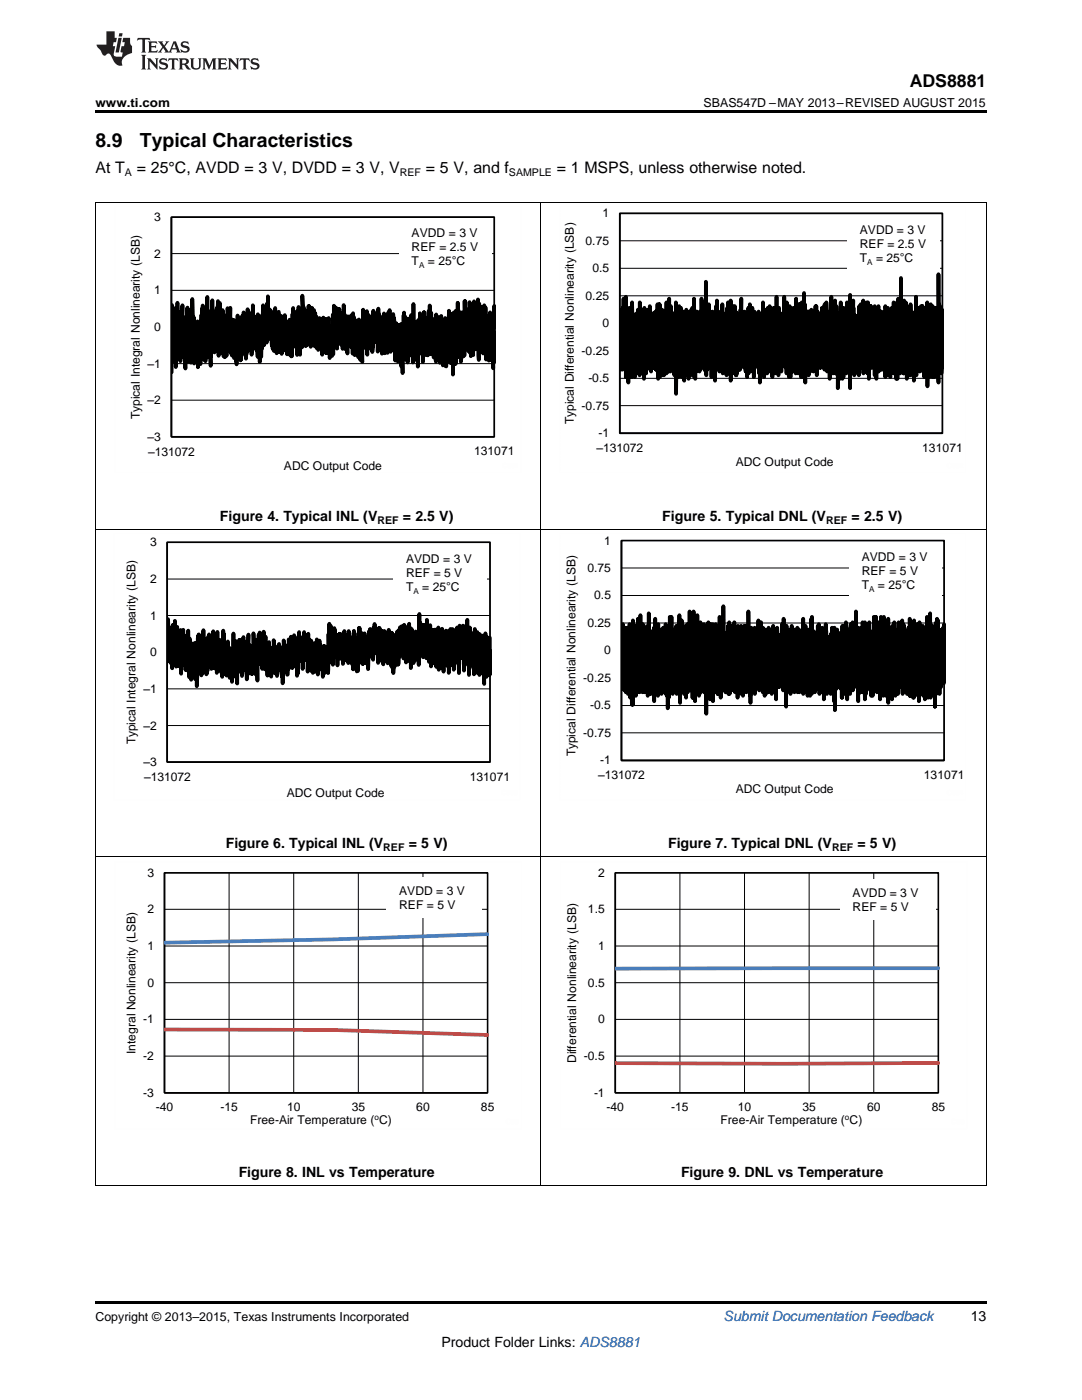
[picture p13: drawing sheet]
<svg xmlns="http://www.w3.org/2000/svg" width="216mm" height="279mm" viewBox="0 0 216 279" stroke-linecap="round" stroke-linejoin="round" font-family="sans-serif">
<defs><g id="words">
<g font-size="3.9">
<text x="19" y="29.3">8.9</text>
<text x="27.9" y="29.3">Typical Characteristics</text>
</g>
<text font-size="3.5" x="181.5" y="17.3">ADS8881</text>
<g font-size="3.2">
<text x="19" y="34.4">At T</text>
<text x="27.3" y="34.4">= 25°C, AVDD = 3 V, DVDD = 3 V, V</text>
<text x="85" y="34.4">= 5 V, and f</text>
<text x="111.1" y="34.4">= 1 MSPS, unless otherwise noted.</text>
</g>
<g font-size="2.8">
<text x="43.9" y="104">Figure 4. Typical INL (V</text>
<text x="80.4" y="104">= 2.5 V)</text>
<text x="132.2" y="104">Figure 5. Typical DNL (V</text>
<text x="169.9" y="104">= 2.5 V)</text>
<text x="45" y="169.3">Figure 6. Typical INL (V</text>
<text x="81.6" y="169.3">= 5 V)</text>
<text x="133.3" y="169.3">Figure 7. Typical DNL (V</text>
<text x="171.1" y="169.3">= 5 V)</text>
<text x="47.6" y="234.9">Figure 8. INL vs Temperature</text>
<text x="135.9" y="234.9">Figure 9. DNL vs Temperature</text>
<text x="193.7" y="263.6">13</text>
<text x="88.1" y="268.9">Product Folder Links: ADS8881</text>
</g>
<text font-size="2.8" fill="#0000c8" x="144.4" y="263.6">Submit Documentation Feedback</text>
<g font-size="2.5">
<text x="19" y="21.4">www.ti.com</text>
<text x="140.4" y="21.4">SBAS547D –MAY 2013–REVISED AUGUST 2015</text>
<text x="19" y="263.6">Copyright © 2013–2015, Texas Instruments Incorporated</text>
</g>
<g font-size="2.4">
<text x="30.8" y="44.1">3</text>
<text x="82.1" y="47.4">AVDD = 3 V</text>
<text x="120.2" y="43.4">1</text>
<text x="171.6" y="46.7">AVDD = 3 V</text>
<text x="30.8" y="51.4">2</text>
<text x="82.1" y="50.2">REF = 2.5 V</text>
<text x="82.1" y="53">T</text>
<text x="85.4" y="53">= 25ÉC</text>
<text x="116.9" y="48.9">0.75</text>
<text x="171.6" y="49.4">REF = 2.5 V</text>
<text x="171.6" y="52.2">T</text>
<text x="174.8" y="52.2">= 25ÉC</text>
<text x="30.8" y="58.7">1</text>
<text x="116.9" y="59.8">0.25</text>
<text x="118.2" y="54.3">0.5</text>
<text x="120.2" y="65.3">0</text>
<text x="30.8" y="66">0</text>
<text x="116.1" y="70.8">-0.25</text>
<text x="29.4" y="73.4">±1</text>
<text x="117.4" y="76.3">-0.5</text>
<text x="27.9" y="83.7" transform="rotate(-90 27.9 83.7)">Typical Integral Nonlinearity (LSB)</text>
<text x="29.4" y="80.7">±2</text>
<text x="116.1" y="81.8">-0.75</text>
<text x="29.4" y="88">±3</text>
<text x="114.5" y="84.7" transform="rotate(-90 114.5 84.7)">Typical Differential Nonlinearity (LSB)</text>
<text x="119.4" y="87.2">-1</text>
<text x="29.6" y="90.9">±131072</text>
<text x="56.7" y="93.7">ADC Output Code</text>
<text x="94.6" y="90.8">131071</text>
<text x="119" y="90.2">±131072</text>
<text x="146.8" y="93">ADC Output Code</text>
<text x="184" y="90.1">131071</text>
<text x="29.9" y="109">3</text>
<text x="81" y="112.3">AVDD = 3 V</text>
<text x="120.6" y="108.7">1</text>
<text x="171.9" y="111.9">AVDD = 3 V</text>
<text x="29.9" y="116.3">2</text>
<text x="81" y="115.1">REF = 5 V</text>
<text x="81" y="117.9">T</text>
<text x="84.3" y="117.9">= 25ÉC</text>
<text x="117.2" y="114.2">0.75</text>
<text x="118.6" y="119.6">0.5</text>
<text x="171.9" y="114.7">REF = 5 V</text>
<text x="171.9" y="117.5">T</text>
<text x="175.2" y="117.5">= 25ÉC</text>
<text x="29.9" y="123.6">1</text>
<text x="117.2" y="125.1">0.25</text>
<text x="29.9" y="131">0</text>
<text x="120.6" y="130.6">0</text>
<text x="116.4" y="136.1">-0.25</text>
<text x="28.6" y="138.3">±1</text>
<text x="117.7" y="141.6">-0.5</text>
<text x="27.1" y="148.6" transform="rotate(-90 27.1 148.6)">Typical Integral Nonlinearity (LSB)</text>
<text x="28.6" y="145.6">±2</text>
<text x="116.4" y="147.1">-0.75</text>
<text x="28.6" y="152.9">±3</text>
<text x="28.7" y="155.9">±131072</text>
<text x="93.7" y="155.8">131071</text>
<text x="114.9" y="151" transform="rotate(-90 114.9 151)">Typical Differential Nonlinearity (LSB)</text>
<text x="119.4" y="155.5">±131072</text>
<text x="119.8" y="152.5">-1</text>
<text x="184.4" y="155.4">131071</text>
<text x="57.2" y="159">ADC Output Code</text>
<text x="146.8" y="158.3">ADC Output Code</text>
<text x="29.4" y="175">3</text>
<text x="79.6" y="178.6">AVDD = 3 V</text>
<text x="119.3" y="175">2</text>
<text x="170.1" y="179">AVDD = 3 V</text>
<text x="29.4" y="182.3">2</text>
<text x="79.6" y="181.4">REF = 5 V</text>
<text x="117.3" y="182.3">1.5</text>
<text x="170.1" y="181.9">REF = 5 V</text>
<text x="29.4" y="189.6">1</text>
<text x="119.3" y="189.6">1</text>
<text x="29.4" y="196.9">0</text>
<text x="117.3" y="196.9">0.5</text>
<text x="28.6" y="204.2">-1</text>
<text x="119.3" y="204.2">0</text>
<text x="27" y="210.4" transform="rotate(-90 27 210.4)">Integral Nonlinearity (LSB)</text>
<text x="28.6" y="211.6">-2</text>
<text x="114.9" y="212.1" transform="rotate(-90 114.9 212.1)">Differential Nonlinearity (LSB)</text>
<text x="116.5" y="211.6">-0.5</text>
<text x="28.6" y="218.9">-3</text>
<text x="31.1" y="221.8">-40</text>
<text x="44" y="221.8">-15</text>
<text x="57.3" y="221.8">10</text>
<text x="70.2" y="221.8">35</text>
<text x="83.1" y="221.8">60</text>
<text x="96" y="221.8">85</text>
<text x="118.5" y="218.9">-1</text>
<text x="121" y="221.8">-40</text>
<text x="133.9" y="221.8">-15</text>
<text x="147.2" y="221.8">10</text>
<text x="160.1" y="221.8">35</text>
<text x="173" y="221.8">60</text>
<text x="185.9" y="221.8">85</text>
<text x="49.9" y="224.3">Free-Air Temperature ( C)</text>
<text x="143.8" y="224.3">Free-Air Temperature ( C)</text>
</g>
<g font-size="2.1">
<text x="24.9" y="35.1">A</text>
<text x="79.8" y="35.1">REF</text>
<text x="101.6" y="35.1">SAMPLE</text>
<text x="75.3" y="104.5">REF</text>
<text x="164.9" y="104.5">REF</text>
<text x="76.5" y="169.8">REF</text>
<text x="166" y="169.8">REF</text>
</g>
<g font-size="1.6">
<text x="83.6" y="53.5">A</text>
<text x="173.1" y="52.8">A</text>
<text x="82.5" y="118.5">A</text>
<text x="173.4" y="118.1">A</text>
<text x="74.7" y="223.6">o</text>
<text x="168.6" y="223.6">o</text>
</g>
</g></defs>
<path d="M19 259.7h177.8v.5h-177.8z" fill="#000"/>
<g fill="none" stroke="#000" stroke-width=".2">
<path d="M19.1 171v65.7M32.8 174.2h64.5v43.9h-64.5M45.7 174.2v43.9M58.6 174.2v43.9M71.5 174.2v43.9M84.4 174.2v43.9M107.9 171v65.7M196.8 171v65.7M32.8 196.1h64.5M32.8 188.8h64.5M32.8 181.5h64.5M32.8 210.8h64.5"/>
<path d="M32.8 203.4h64.5M19 236.6h177.8"/>
</g>
<path d="M32.8 174.2h64.5v43.9h-64.5zM32.8 174.2v43.9h64.5" fill="none" stroke="#000" stroke-width=".31"/>
<path d="M97.3 186.4l-30.9 1.1-33.6 .6" fill="none" stroke="#4a7ebb" stroke-width=".75"/>
<path d="M32.8 205.5h33.6l30.9 1.1" fill="none" stroke="#be4b48" stroke-width=".75"/>
<path d="M22.9 172h81.2v53.3h-81.2z" fill="none" stroke="#fefefe" stroke-width=".2" stroke-dasharray=".4 .1" stroke-linecap="butt"/>
<path d="M77.1 175.1h19.2v8.2h-19.2z" fill-rule="evenodd" fill="#fff"/>
<path d="M122.8 174.2h64.4v43.9M135.7 174.2v43.9M148.6 174.2v43.9M161.5 174.2v43.9M174.3 174.2v43.9M122.8 196.1h64.4M122.8 188.8h64.4M122.8 181.5h64.4M122.8 210.8h64.4M122.8 203.4h64.4" fill="none" stroke="#000" stroke-width=".2"/>
<path d="M122.8 174.2h64.4v43.9h-64.4zM122.8 174.2v43.9h64.4" fill="none" stroke="#000" stroke-width=".31"/>
<path d="M187.2 193.2l-64.4 .1" fill="none" stroke="#4a7ebb" stroke-width=".75"/>
<path d="M187.2 212.1l-30.9 .2-33.5-.1" fill="none" stroke="#be4b48" stroke-width=".75"/>
<path d="M111.8 172h81.2v53.3h-81.2z" fill="none" stroke="#fefefe" stroke-width=".2" stroke-dasharray=".4 .1" stroke-linecap="butt"/>
<path d="M167.6 175.5h19v8.2h-19z" fill-rule="evenodd" fill="#fff"/>
<path d="M19.1 105.7v65.3M33.4 115.6h64.4M33.4 108.2h64.4v43.9M107.9 105.7v65.3M196.8 105.7v65.3M33.4 137.5h64.4M33.4 130.2h64.4M33.4 122.8h64.4M33.4 144.8h64.4M19 171h177.8" fill="none" stroke="#000" stroke-width=".2"/>
<path d="M33.4 108.2h64.4v43.9h-64.4zM33.4 108.2v43.9h64.4" fill="none" stroke="#000" stroke-width=".33"/>
<path d="M97.7 127.3v7.4l-.2-6.2v5.1v-3.9l-.1 4.7v-5.1l-.1 3-.1-5.2v6.7l-.1-4.5v5.8l-.1-7.8-.1 5.7v-5.4v5v-6.2l-.1 6.5-.1-5.7-.1 9.3-.1-8.6v5.6l-.1 .5v-4.4l-.1 4.9-.1-7.6v7.1l-.1-4.4v3.6l-.1-.2v-5.8v6.7l-.1-6.3-.1 5.9-.1-6.9v8.1l-.1-5.5-.1 5v-6.8v6.8l-.1-.9v-6.4l-.1 6.1-.1-6.9v6.7v-4.3l-.1 5.8v-6.8l-.1-.6v6.3l-.1-6.8-.1 7-.1-7.9-.1 9.1-.1-6.5v4.4l-.1-5.1-.1 5.2-.1-5.8-.1 6-.1-6.6v5.3l-.1-4.7-.1 4.6-.1-6.2-.1 9.5-.1-8.8v4.9l-.2-5.1v5.1l-.1-7.1v6.4v-4.5l-.1 5.6-.1-5.3-.1 4.4v-5.1l-.1 7.5-.1-7.7v4.4v-3.3l-.1 7.7-.1-8.4-.1 5.6v-6.1l-.1 6.3-.1-5.8-.1 5.4-.1-5.7v6.3l-.2-6.3v4.7l-.1-4.9-.1 9.4-.1-8.1v6.3l-.2-5.8v4.1l-.1-5.6-.1 6.6v-3.5l-.1 3.6-.1-5.7v5.1v-.7l-.1-4.8v6l-.1-5.4-.2 7.3v-6.5v5.7l-.2-7.3v6l-.1-6-.1 7.2-.1-7v4.8l-.1-.5v-4.6l-.1 5.7-.1-5v4.6l-.1-3.4-.1 6.9-.2-8.3v6.6l-.1-6.1v4.9l-.1-4.1v5.5l-.1-5v4.7v-6.6l-.2 6.2-.1-5v4.4l-.1-4.2-.1 6.7-.2-6.4v5.8l-.1-7.9-.1 7.8-.2-6.2v4.4l-.1-5.2v4.7v.1l-.1-4.7-.1 5.4-.1-2.6v4.5v-8.5l-.2 6.7v-5.3v4.7l-.1-5.3-.1 7.1-.2-6.7v5.5l-.1-6.3v5.4l-.1-5.3-.1 6.6v-3.5l-.1 3.3-.1-4.4v4.5l-.1-5.1v5.4l-.1-6.8-.2 7.3-.2-8.2v7.2l-.1-6.8-.1 6.9-.1-5.1-.1 4.3v-6l-.2 5.2v-6.8l-.1 7.7-.2-6.4-.1 4.1v-4.4v5.4l-.1-4.8-.1 5.6v-5.7l-.1 5.8-.1-6.2v6.4v-5.8l-.1 4.5-.1-5.3-.2 5.5-.1-5.4-.1 4.6v-5.1l-.1 5.6v-7.3l-.1 10.2-.1-4.7-.1-.9v4.1l-.1-4.7v4.3v-3.7l-.1 4-.1-3.8v4.3l-.1-.1-.1-5.5-.1 5.5v-4.7v3.4l-.2-3.1v4v-3.9v4.6l-.1-3.2v3.7v-4.8l-.1 3.7-.1-4.1v4.1l-.2-5.7v5.8v-3.1l-.1 5.1-.1-7.9v4.9l-.1-5-.1 4.5-.1-5.3v6.9v-2.9l-.1 3.4-.1-5v4.4l-.1-5.5-.1 5.5-.1-4.9-.1 5.8-.1-5.9v4.1l-.1-5.3v-.2l-.1 5.4-.1-5.6-.1 6.7-.1-4.8-.1 3.6v-4l-.1 4.1-.1-5.3v5.2l-.2-4.8v4.8l-.1-5-.1 5.9v-5.5l-.2 7-.1-4.5v4.6l-.1-6.7-.1 6.5-.1-5.9-.1 5.9-.1-5v4.8l-.1-5.3-.1 6-.1-6.2-.1 7.5-.1-6.1v5.3l-.1-1.5v-5.6l-.1 5.6v-5.7l-.2 6.6v-4.8v3.9l-.1-5.1v4.8l-.2-5.5v5.1l-.1-5.6-.2 6.2v-4.1v4.6l-.1-4.7-.1 3.4v-4.1l-.1 4.9-.1-4.6v3.8l-.2-5.1-.1 5.1-.1-5.1-.1 6.6-.2-6-.1-.6v3.6l-.1-3.7-.2 5.9v-5.4v3.6l-.2-4.7v3.7l-.1-3.6-.2 6.9v-5.9v4l-.1-4.3-.1 3.1v-3.1l-.1 3v-3.3l-.1 4.6-.1-4.1-.1 3.5-.1-5.3v4.1v-3.2v4.2l-.1-4.4-.2 6.5v-5.7v3.8l-.1-3.4-.1 3.7-.1-4.3-.2 4.8v-5.1l-.2 4.7-.1-4.1-.1 7.4v-4.8l-.1-.3-.1 3.4v-3.7l-.1 3.4v-4.1l-.1 2.7-.1-2.3v4.6l-.1-5v4.1l-.1-4.4-.1 3.7v-4.4v5.2l-.2-4.9v5v.7l-.1-2.5v2.6l-.2-6.1v5.4l-.1-4v3.9l-.2-5-.1 4.7-.1-6.1v5l-.1-.3v-4.7l-.1 8.6-.1-4.9-.1 2.7-.1-3.6v5.9l-.1-6.6v4.4l-.1-3.7-.1 5.4-.2-7.1v5.2l-.1-5.7-.1 7.7-.1-4.2-.1 2.5-.1-2.7v3.3l-.1-5.3-.1 4.9-.1-.4v-3.2l-.1 2.8-.1-3.9v3.7v-4.8l-.1 4.1v-4.5l-.1 6.4-.1-5.2-.1 4.1v-3.5l-.1 3.5-.1-3.7v3.3v-4l-.2 5v-4.8l-.1 3.9-.1-5v5.5l-.2-4v.7v4.3l-.1 .1-.1-4.2v3v-4.2l-.1 4-.1-3.7v3.6l-.1-4.4v4.9l-.1-4.1-.1 3.4v-4.3l-.1 4.6v-4.5v4l-.2-3.4v3.7v-3.1l-.1 3.7v-3.3l-.1 4.6v-6v3.4v-2.1l-.1 2.4-.1-3.6-.1 .7v3.6v-4.1v2.8l-.1-2.9v3.4l-.1-4.6v3.6l-.1-4-.1 5v-3.9v3.7l-.1-3.5v5.5l-.1-3.7v4.2l-.1-4.8v4.1l-.1-5.2-.1 3.3-.1-5.1-.1 5.2v-3.3v3.1l-.1-3v2.6l-.1-5.1-.1 7.9-.1-5.8v7.7l-.1-3.8-.1 3.6v-3.2v-.4v1.6l-.1 .2v-3.2l-.1 3.1-.1-3.1v3.9v-3.8l-.1 4.9-.1-4.8v2.7l-.1-3.1-.1 5.6-.1-5.5-.1 1.2v4.9l-.1-5.2v3.8l-.1-4.4-.1 3.5-.1-3.8-.1 4.6-.1-5v4.3v-5.1l-.1 4.9-.1-4.2v5.2l-.1-5.2-.1 6.1-.1-5.5-.1 5.1v-6.6l-.1 4.8v-3.8l-.1 4.4v-4.1l-.1 4.1-.2-4.7-.1 .5v5.3l-.1-4.7-.1 4.9-.2-5-.1 4.6v-6.1l-.1 4.8v-3l-.1 3.2-.1-3.9-.1 2.9v-4.2l-.1 4.7-.1-5.8-.1 7.5-.1-5.2v3l-.1-.2v-4.9l-.1 5v-3.8l-.1 3.4-.1-4.4-.1 4.2v-3.5v3.2l-.1-4.7-.1 4.9-.1-3.8-.1 6.3-.1-5v3.5l-.1-.2v-4.2l-.1 3.7v-4l-.2 4.5v-4.4l-.1-.4v3.2l-.1-4.1-.2 5.4v-4.2l-.1 2.3v4.9l-.1-5.8v6.2l-.1-5.2v3.4l-.1-4.4v3.6l-.1-3.5-.1 .2v4v-4.1v3.6l-.2-5.7v3.8l-.1-2.7v3.8l-.1 .6-.1-3.8v4.8l-.1-3.4v3.4v-4l-.1 3.3-.1-5.5-.2 6.2-.1-4.5-.2 3v-4.2v3.8l-.1-2.8v4.9v-3.8l-.2 5v-5.4l-.1 4.7v-4.1l-.1 4.1-.1-4.9-.1 4.8-.1-4.6v3.6l-.1-.5-.1-4.6v6.3l-.2-3.8v6.1v-5.1l-.1 3.8-.1-4.6v3.2l-.1-4.4-.1 3.6-.1-.2v-3.6v4.4l-.1-4.4v4.4l-.1-5-.2 4.9v-4.2l-.1 5.1-.1 .6v-3.9l-.1 2.2v-3.8l-.1 4.4-.2-4.7-.1 5.3-.2-6.6v6.2l-.2-4.8v4.7l-.1-4.2-.1 4.2v-3.9l-.1 5v-5.7v4.4l-.2-4v4.1l-.1-4.3v3.6l-.1-.5v-4.5l-.1 5.5-.1-3.8v5l-.1-5.9v5.9l-.2-6.2-.1 4.9-.1-4.7v4.1v-5.8l-.1 6.5-.1-5.5-.1 3.3-.1-5.3v3.8v-2.9l-.1 4.7v.1l-.1-3.2-.1 4.9v-4.3l-.1-.7v4l-.1-4.7-.1 4.4v-5v4.6l-.1-3.7v4.4l-.1-6.3-.1 5.8-.1-5.3v5.4l-.1-4.5-.1 8.2-.1-6.7-.1 4.8v-4.8l-.2 5.5v-5.7l-.1 4.4v-5.3v5.4l-.1-3.3-.1 2.9v-5.3v4.8l-.1-6.1-.1 7.9-.1-4.8-.1 5v-4.8l-.1 4.8-.1-5.5v3.7v-3.3l-.1-.4v4.1l-.1-4.1v4.7l-.2-5v5.1v-5l-.1 4.6v-6.8l-.1 8-.1-4.9v4.8v-4.4l-.1 3.8-.1-4.3v6l-.1-6.8-.1 4.5v-5.2v4.3l-.1-3.8-.1 4.5v-4.3l-.1 3.6-.1-4.5v2.7v-3.5l-.1 6.7-.1-4.2-.1 5.3-.1-5.2v4.7l-.1-5.4-.1 3.6v-4.5v4.8l-.1-5.1-.1 5.2-.1-5.3v6.3l-.1-5.7v4l-.1-3.1v3.4l-.1-4.3-.1 8.1-.1-6.1v5l-.1-6.2v5.3l-.1-.4v-6.1v5.4l-.2 .5v-3.5v3.7l-.1-4.5v4.1l-.1-7.2-.1 8.5-.1-5.1-.1 6.3v-4.9v-.1l-.1 4-.1-5.4v5l-.1-4v3.5l-.1-3.9-.1 5v-6l-.1 5.4-.2-5.5v4.8v-6l-.2 6.3v-4.8l-.1 5.3-.1-6.4v3.4l-.1-3.6v5.1l-.2-4.5v3.9l-.1-6.1v7.9l-.2-8.6v7.6l-.1-4.4-.1 3.4v-2.5v5.1l-.1-6v5.2l-.2-6.5v5.2l-.1-4.4-.1 5v-.9l-.1-5-.1 4.6v-4l-.1 4.7v-4.6l-.1 5.1v-7.4l-.1 8.2-.1-5v4.4l-.1-5-.1 3.6v-4v5.1v-5.7l-.1 5.1-.1-4.4v4.4l-.1-5.7v6.2l-.2-7.3-.1 7.3v-5l-.1 4.4-.1-5.1v5.9l-.1-5.5v4.2l-.1-.5v-4.1l-.1 5.3v-5.6l-.1 5v-4v3.6l-.1-5.3v5.5l-.1-5.1-.1 5.6v-4.8l-.2 6.5-.1-5.3v5.6l-.1-6.3v4.8l-.1 .1v-4.3l-.1 4.8v-6.2l-.1 4.9-.1-4.4v5.2l-.1-7.4-.1 8.1-.1-5.8-.1 6.3-.1-5v.4v5l-.1-6.7v4.9l-.2-6.1v7.4v-6.5l-.1 4.8-.1-6-.1 5.3v-5.1l-.2 5.8v-4.5l-.1 8.9-.1-7.5v5.5l-.1-5.3-.1 4.5-.1-5v6.3l-.1-7.2-.1 5.2v-4.3l-.1 5.3v-5.9l-.1 4.7v-4.7l-.2 5.4v-4.9v5.6l-.1-5.8-.1 6.8v-7.4l-.1 4.7v-4.9l-.1 5.9v-6.6l-.1 7.8-.1-6.1-.1 4.8v-8l-.1 5.6v-5l-.1 5-.1-4.7v7l-.1-.5v-4.6l-.1 3.9v-4.8l-.1 5.9-.1-6-.1 4.6v-4.8l-.1 4-.1-4.5v5.2v-6.5l-.2 6.1v-5.4v6.3l-.1-5v4.8l-.1 .4v-4.7l-.1 6.3-.1-8.8v6.4l-.1-6.1-.2 6-.1-5.1v6.1v-6.9l-.1 5.3-.1-5.3v.9v4.5v-6.4l-.2 7.6v-6l-.1 6.3v-6.9v4.7l-.1-3.1-.1 2.9v-6.7v7.5l-.1-4.4v3.7l-.2-4.5v4.9v-1.4l-.1-4.9v6.1v-6.2l-.1 8.7-.1-8.3v7.4l-.1-5.2-.1 5.1-.1-6.6v5l-.1-5.4v6.3l-.1-5.7-.1 6v-5.9v5.7l-.2-8.2-.1 6.9" fill="none" stroke="#000" stroke-width=".75"/>
<path d="M22.7 106.5h81.1v53.1h-81.1z" fill="none" stroke="#fefefe" stroke-width=".2" stroke-dasharray=".4 .1" stroke-linecap="butt"/>
<path d="M78.5 108.8h18.7v11.3h-18.7z" fill-rule="evenodd" fill="#fff"/>
<path d="M124 118.8h64.4M124 113.4h64.4M124 107.9h64.4v43.8M124 135.3h64.4M124 129.8h64.4M124 124.3h64.4M124 146.3h64.4M124 140.8h64.4" fill="none" stroke="#000" stroke-width=".2"/>
<path d="M124 107.9h64.4v43.9h-64.4zM124 107.9v43.9h64.4" fill="none" stroke="#000" stroke-width=".33"/>
<path d="M188.4 132.4v-7.8l-.1 11.8-.1-11.1-.1 10.3v.4v-10.4v7.9l-.1-5.4-.1 7.2v-9.7l-.1 11.5-.1-10.7-.1 10v-9l-.1 11.1v-11.4l-.1 10.4v-11.9v10.8l-.1-9-.1 9.3v-12.9v13.7l-.1-7.6-.1 7.2v-13.6l-.2 15v-14.3l-.2 14.3v-10.7v13.2v-16.1l-.2 .4v13.6l-.1-11.5-.1 7.9-.1-9.7v11.9v-11.9l-.1 11.9v-12.6l-.1 13.6-.1-10.7v9.3l-.1-12.5v14.6l-.1-16.8v14v-9l-.1 9.3-.2-12.5v12.5l-.1-10.7v13.2l-.1-13.6v12.6l-.1-15.1-.1 11.5v2.5v-7.5l-.1 8.6-.1-11.8-.1 13.2-.1-13.2-.2 9.2v-10.3l-.1 13.6-.1-14v12.2l-.1-11.8-.1 12.5v-12.2l-.1 11.9v-10.1l-.1 9v-11.1l-.1 10.7v-9.3v8.9l-.1-11.4-.1 15.8-.1-15.4-.1 12.1-.1-10.7v8.9v-7.8l-.1 9.3v-10.4v11.8l-.1-13.2v12.5l-.1-11.8-.1 12.2v-11.1l-.1 9.2v-10v13.3l-.1-13.3-.1 9.7v-11.5v15.4v-12.1l-.2 12.1-.1-13.6v11.1l-.1-11.1v10l-.1 .8v-12.2v12.2l-.1-9-.1 9-.1-7.9v10.4l-.1-15.4v15.4l-.1-12.2v11.1l-.1-12.5-.1 11.4v-10l-.1 10v-10v8.6l-.1-6.5v9.7l-.1-11.4-.1 10-.1-11.1-.1 11.1v-11.1v11.1l-.1-10-.1 9.3-.1-11.5v10.7v-11l-.1 12.1v-11.1v10l-.1-7.1v10l-.1-14.7v12.6l-.1 .3v-11.4l-.1 11.4-.1-9.3v8.6v-10l-.1-.7-.1 11.8-.1-11.1v9.6l-.1-11.4-.1 14v.3v-12.9l-.1 10.4v-10l-.1 10.4-.1 .3v-9.6l-.1 10.4v-10.4l-.1 1.4v10.4l-.1-13.3v11.9l-.1-11.5v10l-.1-11.8v12.9v-11.8l-.1 12.9-.1-12.2v12.2l-.1-13.3-.1 14.7-.1-14v12.6v-12.9l-.1 10.7-.1-9.3v8.9l-.1-7.8v8.9l-.1-9.6-.1 8.9v-9.6l-.1 11.8-.1-14.7v16.8l-.1-15.4-.2 12.2v-12.9v9.3l-.1-6.4v11.8l-.1-14.3-.1 13.6-.1-12.9-.1 11.4v-13.6l-.2 15.8v-13.3l-.1 10.4v-8.9v9.3l-.1-10.8-.1 12.9-.1-15.4-.1 15.8v-12.2l-.1 12.9v-13.2l-.1 9.2-.1-10v11.1l-.1-12.5-.1 12.5v-9.6v10.4l-.1-12.6-.1 13.3v-13.3l-.1 11.8-.1-13.6v11.5l-.1 1.8v-13.3v13.3l-.1-10.4-.1 10.4v-10.8v11.9l-.1-14.4v11.8l-.1 2.2v-10.4l-.1 11.5v-10.8l-.1 11.5-.1-12.9v10.7v-9.6l-.2 11.8v-11.5l-.1 8.6v-9.6v11.4l-.1-9.7v7.9l-.1-7.2v5.8v-10.4l-.1 12.5v-10.3l-.1 8.5v-7.1h-.1v8.6v-9v9l-.1-10.8-.1 11.9v-9v8.6l-.2-10v11.4l-.1-12.5v11.1l-.1-12.9v15.4l-.1-11.5-.2 10.1v-12.2l-.1 11.1-.1-12.9v14l-.1-1.5v-10.7l-.1 8.6v-9.3l-.1 12.2-.1-11.1v2.8v9l-.1-11.1-.1 8.5v-8.5v10.4l-.1-11.1-.1 12.1v-13.2v14.7l-.1-14-.1 8.9-.1-6.8v7.9v-8.6v8.2v-7.8l-.2 8.6v-14.4v13.6l-.1-11-.1 12.5v-10l-.1 8.2-.1-8.9v9.2l-.1-9.2v10.7v-9l-.1 9.7-.1-13.6v12.5v-10.3l-.1 10.7-.1-10-.1 9.3v-11.8l-.2 13.9v-10.7v9.7l-.1-10.4-.1 8.2v-7.9l-.1 8.6v-10.4l-.1 11.9v-10.8l-.1 1.8-.1 11.1v-11.8v10.4l-.2-14v12.9l-.1-8.6-.1 9v-10.1l-.1 10.4v-12.2v12.9l-.1-11.1-.1-1.8v11.1v-11.8l-.1 12.6-.1-12.6-.1 14.3v-12.8v12.8v-12.1l-.2 10.4v-10.4l-.1 10-.1-10.7-.1 10-.1-.4v-9.3v10.4l-.2-10.7-.1 10.3v-.7v-10.4l-.2 11.9v-9.4v7.9l-.1 .7v-10l-.2 15-.1-16.4-.1 14.7v-14l-.1 10.7v-9.6l-.1 9.6-.1-8.2v7.5l-.1-10.7-.1 10.7v-9.6l-.1 .3v11.8l-.1-11.4-.1 9.6-.1-9.6-.1 11.1v-11.1v8.2l-.1-7.2v9.4l-.1-10.1v9.7l-.1-7.9-.1 9.3v-10.4l-.1 9.4-.1-11.9v10.4v-11.4v12.1l-.1-11.1-.1 9.3v1.1l-.1-8.2-.1 11.8v-12.9l-.1 10v-8.6l-.1 10.1-.1-9.4v7.9v-11.4l-.2 12.2v-9.4l-.1 9v-9.7v9.7l-.1-11.1-.1 12.2v-10.8l-.1 11.1v-11.4l-.1-2.5v11.8l-.1-8.6v8.9l-.1-11.8-.1 12.6-.1-10.8v9.3l-.1-.7v-8.9l-.1 10.3-.1-9.6v9.6v-1.1v-8.9l-.1 2.1v9.4l-.1-11.5-.1 10.4v-11.1v11.8l-.1-10.4v10.4l-.2-11.4v11.1l-.1-14.4v15.4l-.1-15v14.7l-.2-1.1v-10.4l-.1 12.2v-10.8l-.1-.7v10.8l-.1-12.6v9.7l-.1-8.9v10l-.1-9.7-.1 12.2v-12.9v10l-.1-9.6-.1 10.7v-11.1l-.1 1.8v10.4l-.1-13.3v10.7l-.1-7.1v7.9l-.1-8.3v9l-.1-9.7-.1 11.1v-15l-.1 12.9-.1-10.4v10v-8.9l-.2 8.9v-8.9l-.1 8.5-.1-8.9-.1 10.8v-10.8l-.1 11.5-.1-12.6-.1 10.4-.1-8.6-.1 10.8v-12.9l-.1 11.1v-10l-.2 11.4v-11.4l-.1 9.2-.1-8.9-.1 11.5v-12.6v10.8l-.1-9.7-.1 11.1v-11.1l-.1 9.3-.1-9.3v10l-.1-11.1v11.5v-12.2l-.1 10-.1-8.9-.1 12.5v-7.9l-.1-3.9v10v-11.1l-.1 11.9v-9.4v7.9l-.1-9.6v10l-.1-8.6v8.9l-.1-1.4v-9.7l-.1 12.6v-11.5v9.3h-.2v-11.1v16.1l-.1-16.1-.1 11.5v-10.8v10.8l-.1-10-.1 11.1-.1-14-.1 14.3v-12.2l-.1 8.6v-9.3v12.2l-.2-12.5v11.8l-.1-9.3v9.6l-.2-10v9.7v-9.3l-.1 .3v9.7l-.2-10v10l-.2-10v8.9l-.1-10.7-.1 11.4-.1-10.7v13.6l-.1-10.4v7.5l-.1-10v10.4l-.1-11.5-.1 11.9v-11.9l-.1 11.1v-10.3l-.1 9.6v-11.1l-.1 1.5-.1 10.7v-10.7v10.7l-.1-11.1v12.5l-.1-8.6v6.1v-10.4l-.1 11.9-.1-8.7-.1 6.5v-8.2l-.1 10.4-.1-11.1v8.9v-10l-.1 12.9-.1-12.2v11.8v-10.7l-.1 10.4v-10.8l-.1 8.6v-8.2l-.2 11.4v-11.4v9.6l-.1-11.1-.1 13.3v-11.1l-.1 10-.1-10v7.1l-.1-8.9v9.3l-.1-10v12.9l-.1-11.5v7.9l-.1-6.5v8.6v-9.6l-.1 9.6v-12.5l-.1 13.3-.1-10.4v9.6l-.1-10-.1 11.1-.2-14v11.8l-.1-8.9-.1 10.4-.1-8.6v7.1v-6l-.1 6.4-.1-9.6v10l-.1-8.3v8.6l-.1-9.6v11.4v-13.2l-.1 12.2-.1-11.5-.1 12.2v-11.1l-.1 10.4v-10.4l-.1 8.9-.1-6.4v7.9v-11.9l-.1 11.9v-12.2l-.2 4.6v10.4v-13.6v12.2l-.1-12.2v9.3l-.1-7.2-.1 7.6-.1-14.4v15.8l-.2-11.1v10.4l-.1-.4v-10v11.5v-13.3l-.1 12.6v-7.9l-.2 6.4v-11.1l-.1 13.3-.1-13.3v12.6l-.1-9.7v9.7l-.1-11.1v12.5l-.1-12.9-.2 .4v11.1l-.1-9v10v-13.6l-.1 11.8-.1-9.3v1.4v8.7l-.1-9.7v9.3l-.1-10.4v11.1l-.1-10-.1 8.9v-11.8l-.1 14.3-.2-12.8v11.4l-.1-9.3-.1 6.8v-8.6l-.1 11.5v-12.2l-.1 10.7-.1-12.5-.1 13.6-.1-11.1v9.3l-.1-8.2-.1 9.3-.1-10.4v10v-11.8l-.1 12.2-.1-11.5-.1 10.4-.1-8.2v10.7l-.1-14.3-.1 12.5-.1-9.3v11.1v-13.6l-.2 12.6v-10.1l-.1-.3v10l-.1-10.7-.1 11.8-.1-11.8v10.7l-.1-8.3-.1-.3v8.6l-.2-16.1v16.8l-.1-10.7v10.4l-.1-8.3-.1 8.3v-10.8l-.1 10-.1-10v12.5v-11.1l-.1 9.7-.1-14.7v14v.4l-.1-10.8v11.8l-.1-12.1-.1 12.1-.1-12.5v12.5l-.1-11.1v10.8h-.2v-11.8v9.6l-.1-10.7v11.1v-11.8l-.1 10.7-.1-7.9-.1 9.7v-10.7l-.1 11.4-.1-10.7v12.9l-.1-15.4-.1 11.4v-8.6l-.1 10.4v-11.4v11.4l-.2-13.2v14.3l-.1-9.7v10.4l-.1-13.2-.1 11.1v-11.9v12.2v-10l-.1 8.2-.1-11.8-.1 12.5-.1-12.1v13.2v-11.8l-.1 11.1v-10.4l-.1 15.7-.1-17.1v11.8l-.1-10.4-.1 11.1v-11.1l-.1 11.5v-13.6l-.1 13.2-.1-11.1-.1 10.8v-11.1l-.1 9.2v-9.2l-.1 9.2-.1-10.3v12.2v-10.8l-.1 10v-12.5l-.1 12.9-.1-11.1v12.5l-.1-11.4v11.8l-.1-12.2-.1 11.1-.1-12.9v11.8l-.1-13.9v13.9v-11.8l-.1 13.3-.1-11.5-.1 10.4-.1-12.5v15.4l-.1-13.3-.1 10.8-.1-10.1v8.2v-13.6v15.8v-9l-.2 8.7v-10.1v11.8v-10.7l-.1-2.5v10l-.1-10.7-.1 12.5v-11.4l-.1 11.1-.1-14.4-.1 12.9v-14l-.1 15.1-.1-12.5v10.7v-8.9l-.1 10.7v-10.7l-.1 11.8-.1-13.6v13.2l-.1-11.4-.1 1v11.8v-10.4v7.9h-.2v-10.3l-.1 10.7v-11.5l-.1 12.9-.1-13.6-.1 12.6-.1-9-.1 7.5v-.7l-.1-11.5v12.6l-.1-8.3v7.9l-.1-8.9v8.9l-.1-8.9v13.2l-.1-17.5-.1 13.6v-12.2l-.1 11.4-.1-8.5-.1 9.3v-10.8v11.9l-.1-12.2-.1 13.2-.1-13.6v12.9l-.1-11.4v9.6l-.1-8.2v8.2l-.1-7.5v9l-.1-11.9-.1 10.4v1.5l-.1-10.4-.1 11.4v-12.5v11.5l-.2-14.4-.1 15.1v-11.8l-.1 10.3v-13.2l-.1 12.9v-13.3l-.1 14.4v.3v-10.4l-.2 11.8v-11.8v9.7l-.1-9.7-.1 14v-15l-.1 12.5-.1-13.6-.1 12.5v-11.4l-.1 12.1v-13.9l-.1 12.5v-11.1l-.2 12.2v-10.4v-.7l-.1 10.7-.1-12.5v11.1l-.1-10.4-.1 11.1-.1-10v11.4l-.1-11.1v10.8l-.1-.7v-11.9l-.1 10.8v-9.7l-.1 10.8-.1-11.5-.1 11.1v-12.5l-.1 14.3-.1-12.9v-.4l-.1 11.9-.1-12.2v11.4l-.2-8.6v9l-.1-13.6v14.3l-.1-1.4v-10.4l-.1 14v-14.7l-.1 12.9-.1-12.2-.1 12.2v-11.5l-.1 11.5v-9.4l-.1 8.3-.1-11.1v11.5v1l-.1-12.1-.1 9.2v-8.5v11.4v-10.4l-.1 9-.1-14.7-.1 13.2v-10.3l-.2 13.6v-14v10.7v-10.3l-.1 11.4-.1-11.1-.1 10.4v-9.3l-.1 10-.1-10.3-.1 11.8v-11.1l-.1 9.6v-11.8l-.1 11.8-.1-12.1-.1 13.6-.1-10.4-.1 9.7v-11.9v10.8v-.8l-.1-10.7-.1 11.1v-13.2l-.2 15.4v-10.4v7.8l-.1-9.6v10.7l-.1-12.9v13.7l-.1-14v11.1l-.1-10v13.6l-.2-12.9v12.5l-.1-9v10.1l-.1-14v12.2l-.1 .7v-11.1l-.1 10.4-.1-10.7v11.1l-.1-1.1v-9l-.1 13.3v-16.9l-.1 10.8-.1-7.5v13.6l-.1-12.2-.1 7.9-.1-11.1v13.9l-.2-14.6-.1 12.5v-8.3l-.1 7.9-.1-10v11.8v-11.4l-.1 11.1-.1-1.1v-11.8l-.1 12.5-.1-10.7v11.1l-.1-12.2v11.5l-.1-12.2v11.1l-.1-11.1v12.5l-.1-12.2-.1 11.1-.1-1.1v-11l-.1 11v-10l-.2 11.9" fill="none" stroke="#000" stroke-width=".75"/>
<path d="M111.6 106.5h81.1v53.1h-81.1z" fill="none" stroke="#fefefe" stroke-width=".2" stroke-dasharray=".4 .1" stroke-linecap="butt"/>
<path d="M169.4 108.4h18.5v11h-18.5z" fill-rule="evenodd" fill="#fff"/>
<path d="M19.1 40.4v65.3M34.2 57.9h64.4M34.2 50.6h64.4M34.2 43.3h64.4v43.9M107.9 40.4v65.3M196.8 40.4v65.3M34.2 79.9h64.4M34.2 72.6h64.4M34.2 65.2h64.4M19 105.7h177.8" fill="none" stroke="#000" stroke-width=".2"/>
<path d="M34.2 43.3h64.4v43.9h-64.4zM34.2 43.3v43.9h64.4" fill="none" stroke="#000" stroke-width=".33"/>
<path d="M98.6 65.3v-4.3l-.1 11.4-.1-6.3v7.4l-.2-9.8v7.2l-.1-7.9-.1 8.9-.1-9-.1 6.2v-6.8l-.1 8.7v-6.5l-.2 7.5v-7.2l-.1-.8v6.5v-6.3l-.1 6.2-.1-6v6.4l-.1-7.8v5.5l-.1-3.9v7.2l-.1-10.5-.1 6.6-.1-5.5v6.6l-.1-8.1v7.9l-.1 1v-5.6l-.1 6.4-.1-7.3v6.5l-.1-7.8v8.3l-.1-7.2-.1 4.9-.1-6.8-.1 6.5-.1-5.4-.1 6.7v-8.4l-.1 11.2-.1-12-.1 9-.1-7.5v6.4l-.1-5.8v6.2l-.1-4.6-.1 6.2v-7.2v5.6l-.1-7.2-.1 8.1-.1-8.9-.2 10.8-.1-9.8v9.3l-.1-6.8v-.3v5.2l-.1-5.5-.1 8.1-.1-8.3v7.8l-.1-8.8v5.2l-.1-6.7v7.7l-.1-5.5-.1 7.6v-6.6l-.1 6.2-.2-7.9v7.9l-.1-7.8-.2 7.6-.1-9.4v6.8l-.1-6.8v10.9l-.1-8.2-.1 7.3v-6.3l-.1 7.3-.1-7.8-.1 7.1v-8.1v7.8l-.1 .2-.1-6.6v8.5l-.2-9.2-.1 7v-7v7.1l-.1-8-.1 9.1v-6.4l-.1 5.5-.1-9.8v9.8l-.1-7.5-.1 6.2v-6.8l-.1 7.8v-8l-.1 10.6-.1-9.1v5.7l-.1-4.7-.1 8.2v-10.4l-.1 10.1-.1-6.2v8.6l-.2-12.2-.1 8.7v-6.4l-.1 5.5v-3.6v5.6l-.1-6.1v6.2l-.1-8.6-.1 6v-6.1v7.5l-.1-9.3-.2 10.2-.1-5.7-.1 5.7v-7.5v6.3l-.1-6.9-.1 9-.1-7.8v7.8l-.1-9.6-.1 5.8v-4.5l-.1 6.9-.1-7.2v6.2l-.1-5.5v7.7l-.2-7.5v5.6v-6.2l-.1 4.5-.1-6.3v7.6v-5.4l-.1 6.3-.1-7.4v8.3l-.1-7.8-.1 5.7v-7l-.2 8.4v-5.3v5l-.1-5.7-.1 5.1v-7.7l-.1 7.3-.1-7.6v9.4l-.2-7.8-.1 5.2v-5.2l-.2 6.9v-6.8l-.1 6.3v-7.1l-.2 5.1v-4.3l-.1 6.1-.1-8.2v7.4l-.1 .9v-7.8l-.1 5.4-.1-7.3-.1 8.2-.1-7.1v6.7v-5.3l-.1 7.4-.1-6.3-.1 4.2v-4.4l-.1 4.2-.1-5.1v7.4l-.1-7.4v4.9l-.1-5.1-.1 4.1v-5.1l-.1 6v-6l-.2 10-.1-7.8-.1 5.1v-5.9l-.1 5.1-.1-4.8-.1 6.6-.1-8.1-.1 7.2v-6.1l-.1 6.8v-5.9l-.1 5.9-.1-3.9v6.7l-.2-9.1v6.8l-.1-4.8v4.7v-5.1l-.1 6.1-.1-6.8v6.5l-.2-7.2-.1 5.8-.1-9.4-.1 11.6-.1-7.6-.1 5.6-.1-7.3v6.4l-.1-6.5v7.5l-.1-5.1v5.5l-.1-6.3-.1 5.8-.1-6.5v7.3l-.1-7.5-.2 8.7v-7l-.1 5.6-.1-6.8v6.1l-.1-6.2-.1 7.8v-8.6v6.7l-.2-5.2v5.1l-.1-7.4v9.3l-.1-8.8v5.6v-4l-.1 5.3v-4.9l-.1 9.6-.1-8.3-.1 6.9v-8.5l-.1 6.5-.1 .2-.1-5.4v5.4l-.1-6.5v5.6l-.1-5.2v6.3l-.1-5.7-.1 6.3-.1-5-.1 3.7v-6l-.1 5.5v-5.8l-.1 5.9v-5.3l-.1 6.9-.2-7.2v2.7v-3.7l-.1 4.7-.1-5.8-.1 6.2v-5l-.1 4.8-.1-4.3v4.1v-4.7l-.1 5.7-.1-5.1v5.8l-.1-6.2-.1 5.2-.1-7.3v6.3l-.1-5.3-.1 5.9v-6.5l-.1 1.7-.1 6.4v-5.5l-.1 5.4-.1-6.7-.1 5.7v-3.6v4.4l-.2-5.6v6l-.1-6.7-.1 5.7v-7l-.1 7.4-.1-6.2v4.7l-.1-4.1-.1 5.2v-4.7v5.8l-.1-6.5-.1-.4v4.1v-4.5v5.7l-.2-4-.1 4.7v-7l-.1 7.2-.1-8.3-.1 8.6-.1-7.7v5.7l-.1 .1-.1-5.6v5.1l-.1-4.2-.1 4.1v-4.7l-.1 4.7-.1-4.3v3.1l-.1-4.2-.1 4.8v-5.1v7.2l-.1-3.7-.1 4.8-.1-5.5v4.9l-.1-5.5-.1 5.5v-4.6v4.3l-.2-6v5.5l-.2-5.5v4.1v-4.6l-.1 5.7v-5v5.6l-.1-5.9v6.3l-.1-4.9v6.1l-.1-8.7-.2 7.3v-5.9l-.1 4.8v-4.5l-.1 .2v5.4l-.1-6.7v4.6l-.1-5.1-.1 5.7v-6.1l-.2 10.5-.2-6.8v5.3l-.1-5.1-.1 .6v5.5l-.1-5-.1 3.5v-4.3v3.7l-.1-5.9-.1 7.5v-7.3l-.1 6.4-.1-4.4v-.3l-.1 4.4-.1-6.1v6.1l-.1-5-.1 4.9-.1-4.5v3.8v-3.5v5.1l-.2-7.7-.1 5.5v-.8v-5.4l-.1 8.1-.1-6.6v5.4l-.2-5.8v4.2v-4.9l-.1 6.4v-5.2l-.1 4.7-.1-3.7-.1 3.9v-5.6l-.1 5.5v-5.6l-.1 5.3-.1-5.5-.1 7.5-.1-4.5v3.9v-6.4l-.1 4.6-.1-4.6v6.2l-.1-1.2v-5.1l-.1 5.9v-6.6v5.7l-.1-4.6-.1 4.7v-7.7l-.1 7.2-.1-5.6v.4v6.7l-.1-4.1-.1 3.4v-.4l-.1-5.9-.1 6.1-.1-5.5v5l-.1-4.1-.1 3.3v-5.7v4.6l-.1-4.6v3.8l-.1-2.8v4.8v-5.4l-.1 6.4-.1-4.7-.1 5.7v-6v4.3l-.2-6.4v6.3l-.1-4.9v4.7l-.1-5.5-.1 3.8-.1-4.8-.1 9.7-.1-7.9v7.2l-.1-3.5-.1 4.5v-5.9l-.1 5.2v-4.5l-.1 3.8-.1-3.4v4.9v-4.8l-.1 5.2v-5.1l-.1-1-.1 3.7v-5.6l-.1 6.2-.1-5.7-.2 6.4v-5.5l-.1 5.5-.1-6.8v6.8v-5.1l-.1 4.3-.1-.2v-4.4l-.1 3.9v-5l-.1 4.5v-.6l-.1-4.4v6.1l-.1-5.2-.1 6.5-.1-5.5-.1 4.2v-.2l-.1-5.7v5.1l-.1-3.9v4.7l-.2-6v4.5l-.1-2.3v2.8l-.1-4.7v6v-5.4l-.1-.2-.1 4.9v-4.3l-.1 .9v3.6v-6v6.2l-.1-6.3-.1 5.8-.1-6.5-.1 6.2-.1-.4v-6.4l-.1 7.1v-6.9l-.1 5.7v-4.9v5.3l-.2-6.5v6.6l-.1-6.9v5.7v-3.1v4.7l-.1-5-.1 5.5-.1-6.9-.1 4-.1-5.2v6.2l-.1-6.3-.2 5.6v-4.6l-.1 6.8-.1-6.5-.1 5.1-.1-4.9v6.6l-.1-4.8-.1 3-.1-4.3v5.1v-6.4l-.1 4.6-.1-5.1v5.4l-.2-7.6-.1 10.3v-5.4l-.1 4.9v-6.3l-.2 8.3-.1-7.7-.1 6.8v-5.4v3.7l-.1-6.9-.1 7.7-.1-5.2-.1 4v-3.2v6.2l-.1-8.6-.1 7.1-.1-6v4.8v.5l-.1-3.8v4v-4.7l-.2 4.4v-6l-.2 4.9v-5.9l-.1 6.7v-5.5l-.2 8.4v-4.4l-.1 4.4-.1-6.9-.1 6.3-.1-6.7-.1 7-.1-5.7v4.9l-.1-5.8v5.3l-.1-4.7-.1 5.9-.1-6.2-.1 5.5-.1-6-.1 4.8v-5.1l-.1 5.6v-6.4v4.9l-.1-4.1-.1 5.8-.1-6v4.3v-3.5l-.1 5.9-.1-7-.1 7.4v-5.8l-.1 5-.1-6.8v4.7l-.1-4.4v5.6l-.1-5.1-.1 .2v6.3l-.1-8.1-.1 5.1v-4l-.1 5.3v-5.2l-.1 5.6v-4.3l-.1 4.1v-3v4.7l-.1-5.6v5.1v-.9v-6.7l-.1 6.1-.1-7v8.5l-.1-7.2v6.3l-.2-5.1v6l-.1-6.5-.1 6.1v-5.7l-.1 4.6-.1-3.6v4.1l-.2-7.1-.1 5.7-.2-5.6v5.3l-.1-5.7v5.4l-.1-7.9-.2 8.2v-6.8l-.1 7.9-.1-5.9v5.7l-.1-5.7-.1 4.7v-5.1l-.1 5.3v-5.7l-.1 7.2-.1-7.4-.1 7.4v-1.3v-6.7l-.1 6.2-.1-4.3v4.5v-4l-.1 6.4v-5.7l-.1 7.2-.1-7.2-.1 5.3v-5l-.1 8v-8.2l-.1 6.5-.1-7.5-.1 6.9v-7.3l-.1 8.5-.1-8.2-.2 6.8v-6l-.1 4.8v-4.1v4.3l-.1-5.5v5.7l-.1-4.8-.1 5.1-.1-5.1-.1 4.4v-7.7l-.2 7.4v-5.5l-.1 7.3v-5.1v5.8l-.1-6.8v6l-.1-6-.1 4.7-.1-5-.1 5.7v-4.7v4.5l-.1-6.6-.1 6.8-.1-7.7v8.2l-.1-4.9v5.3v-5.8l-.1 6.3-.1-5.9v6.7l-.1-6.8v-1v6l-.1-5.5-.1 5.3-.1-6.6v5.8l-.1-6.5v5.8l-.1-5.1-.1 7.4v-7.4l-.1 7-.1-6.7v7.7v-6.1l-.2 7-.1-6.1v5.8l-.2-5.7v5.3v-5.2l-.1 4.9v-5.6l-.1 5.5-.1-7.8v8.6l-.1-6.6-.1 7.7-.1-6.6-.1 4.6v-4l-.1 3.6v-4.5l-.1 4.1v-5.4l-.1 7v-7.7v5.1l-.1-4.5-.1 5.3-.1-5.8-.1 7.1v-7.2l-.1 6.9-.2-5.6v2.9v-6.6l-.1 6.9-.1-5.2v6.3v-6.1l-.1 6.5-.1-5.8-.1 4.5-.1-7v7.7l-.1-5.6-.1 7.4-.2-7.6v6.4l-.1-6.8v8.3l-.1-8v7.2l-.1-6.2-.1 6.8v-6.2l-.1 5.5-.1-8.5v5.6l-.1-4.4v6.9l-.1-6.1v5.9l-.2-7v7.7l-.1-10-.1 8v-5.7l-.2 8.2-.1-10.9-.2 9.6v-6.7v7.1l-.1-8.6v7l-.1 .8-.1-4.9v4.2l-.1-5.1v5.9l-.1-7.2v8.1l-.1-6.5v5.1v-5.2l-.1 5.2v-4.8l-.1 4.4v-6.6l-.1 4.7v-6.7l-.1 9.1v-7l-.1 8.1v-7.2l-.1 8.2-.1-5.9v7.8l-.1-10.2v8.1l-.2-8.5-.1 7.9v-7.5l-.1 6.8-.1-7.8v5.6v-8.1l-.1 12-.1-8.9-.2 9.7-.1-8.1v6.2l-.1-6.4-.1 8-.1-8.1-.1 7.3v-10l-.1 7.9-.1-7.3-.1 7.9v-6.7l-.1 8v-6.8l-.1 8.7-.1-7.5-.1 5.7v-4.8l-.1 4.2-.1-5.1v5.8l-.1-5.6v7.9l-.1-9.2-.1 6.3v-5l-.1 6.4v-5.5l-.1 5.6v-5.4v5.2l-.1-6.5v5.3l-.1-6v.4l-.1 7.1v-6.5l-.1 7.1v-9.3l-.1 7.7-.1-7.9v6.9l-.1-10.3-.2 12.4v-9l-.1 9.3v-8l-.1 5.6-.1-8.1-.1 8.1v-6.8l-.1 1.2v7.5v-7.4l-.1 7.7-.1-10v6.1l-.1-.8v-6.1l-.1 .4-.1 7-.1-5.6v7.9l-.1-5.7v8.2l-.1-8.3-.1 5.1-.1-5.1v4.2l-.1-5v6.8l-.1-6.9v6.2v-6.1l-.1 4.5v-8.1l-.1 7.9v-7.4l-.1 8v-6.9v7.5l-.1-6.8-.1 .2v8.7l-.1-9.8-.1 7.9-.1-7.9-.1 7.4v-6.9l-.1 6.2v-.1l-.1-8.5-.1 7.2-.1-4.7v8.8v-9.5l-.1 11.1-.1-11.8v8.9l-.1-6.5-.1 7.2v-8.1l-.1 8v-6.8l-.1 5.8-.1-7.1v9.2l-.2-11.2-.1 13.4" fill="none" stroke="#000" stroke-width=".75"/>
<path d="M22.9 41.2h81.1v53.1h-81.1z" fill="none" stroke="#fefefe" stroke-width=".2" stroke-dasharray=".4 .1" stroke-linecap="butt"/>
<path d="M79.6 43.8h18.5v11h-18.5z" fill-rule="evenodd" fill="#fff"/>
<path d="M123.7 59h64.3M123.7 53.5h64.3M123.7 48.1h64.3M123.7 42.6h64.3v43.8M123.7 75.5h64.3M123.7 70h64.3M123.7 64.5h64.3M123.7 81h64.3" fill="none" stroke="#000" stroke-width=".2"/>
<path d="M123.7 42.6h64.4v43.9h-64.4zM123.7 42.6v43.9h64.4" fill="none" stroke="#000" stroke-width=".33"/>
<path d="M188.1 69.7v-6.8l-.1 10.5v-11.6l-.2 12.7v-9.7v-1.9l-.1 10.9-.1-12.7v12.7l-.1-.4-.1-12.7v13.5l-.1-19.5v21.7l-.2-13.5v9.8l-.1-10.5v11.6l-.1-12.4-.1 13.5v-11.6l-.1 11.2-.1-13.1v11.6l-.1-11.6-.1 13.9-.1-13.5-.2 12.7v-13.4v14.2l-.1-13.9-.2 13.1-.1-13.8v10.5l-.1 .7v-8.2v9.3l-.1-9.7-.1 12-.1-13.1-.1 10.1v-10.5l-.1 15.3-.1-16.8v13.1l-.1-10.1-.2 11.2-.1-13.1v11.3l-.1 .7v-9.7l-.1 11.6-.1-13.9-.1 12.8-.1-10.5v7.8v-10.4v11.6l-.2-9-.1 9.7v-12.3l-.1 10.8-.1-10.5-.1 12.8v-12l-.1 11.2-.1-12v12.4l-.1-.8-.1-11.2v10.9l-.1-11.3-.1 9.4v-6.4v10.5l-.1-15.7-.1 13.5-.1-10.5-.1 10.8-.1-10.5v10.2v-8.3v11.6l-.1-11.6-.1 8.3v-10.2l-.1 9.4v-7.9l-.1 9-.1-9.3v8.6v-9.4l-.2 12v-14.2l-.1 12v-11.3v12l-.2 1.5v-12.4v11.7v-11.7l-.1 10.9-.1-8.6v9l-.1-10.1v8.6v-10.5l-.1 1.5-.1 12.3v-14.5l-.1 12.7-.1-13.5-.1 14.2v-11.2v-.4v9.4l-.2-10.5v10.1v-11.9v14.5l-.1-13.1-.2 12.4-.1-10.1-.1 9.3-.1-17.5-.1 17.9v-10.1l-.1 11.2v-10.1l-.1 9v-10.5l-.2 10.9v-12v11.2l-.1-13.4v14.2v-10.9l-.1 12.7-.1-15.3-.1 12.7-.1-10.1v12.7l-.1-14.2-.1 12-.2-12-.1 13.1v-14.2v10.5l-.1-7.9v9.4l-.1-7.1-.1 8.2-.1-12v10.1v-6.7v6.4l-.2-7.5v9.7v-9.7v11.6l-.2-12.4-.1 9v-8.6v9.4l-.1-10.2v11.7l-.1-12.8v13.5l-.1-10.5-.1 7.1-.1-9.3v11.6l-.1-12.4v10.1v-8.6l-.1-1.8v14.2l-.1-13.1v10.8l-.1-9.3-.1 10.1v-10.5l-.1 10.1-.1-10.9v10.9l-.1-10.5-.1 10.9v-10.5v9.4l-.1-10.5-.1 11.6-.1-11.6v11.2l-.1-1.9v-9.3v11.2l-.1-10.5-.2 11.3v-13.1l-.1 11.2v-10.1l-.1 11.2-.1-10.5v10.5l-.1-9.7v11.9l-.2-14.2-.1 11.6-.1-11.9v13.8v-10.9v6.8l-.1-7.9-.1 9.8-.1-9.8v9.8l-.1-10.5-.1 11.2v-10.1l-.1-.4-.1 9.8-.1-11.6v10.1v-5.7v6.8l-.1-9.8-.1 11.3-.1-10.9v12.7l-.1-11.2-.1 9.4v-13.5l-.1 14.2-.1-9.3v9v-13.9l-.2 13.9-.1-12.4-.1 12.4-.1-10.9v9.4l-.1-10.9v12l-.1-10.5v11.2l-.1-14.5v11.2l-.1-7.5v8.2v-8.6v10.1l-.1-9.7-.2 9-.1-12v12.7l-.1-11.6-.1 10.1v-10.8l-.1 13.8-.1-12v10.1l-.1-10.1-.1 10.1-.1-9.3v9l-.1-8.7v9.4l-.1-10.1v9.4l-.1-9-.1 10.8v-11.6l-.1 1.1v10.9l-.1-10.9-.1 10.5v-13.1v10.1v-11.5l-.2 13.8-.1-11.6v10.8v-10.1l-.1 8.6v-10.1l-.1 11.6v-10.5l-.1 10.5-.1-14.2v18.7v-13.8v8.2l-.1-8.6v10.5l-.1-11.6v9.7v-8.6l-.1 9-.1-10.1v9.3l-.1-7.1-.1 8.6v-12.7l-.1 14.2-.1-12v7.9l-.1-7.1v7.9l-.2 .3v-8.2v7.5l-.1-7.9v10.5l-.1-12v13.9v-13.5l-.1 10.5-.1-10.1v13.4l-.2-14.2v12.4v-8.6l-.1 7.5v-12.4l-.1 12.7-.1-10.5v13.1l-.2-13.1v12v-10.5l-.1 7.9-.1-7.9v13.5v-12.3l-.1 9.7v-12.4l-.1 10.5v-9l-.1 9v-11.9l-.1 12.7-.1-9v9.7l-.1-1.1v-13.4l-.1 11.5-.1-8.6-.1 9.4v-10.9l-.1 13.1v-13.4l-.1 11.6v-10.2l-.1 10.5-.1-8.2v9.4v-15l-.1 13.5-.1-9.8v10.1l-.1-9.7v2.2v10.1l-.1-12.3-.1 10.1v-10.5l-.1 9.8-.1-10.5v9v-7.9l-.1 10.9-.2-13.9-.1 11.2-.1-8.2v8.6l-.1-11.2-.1 13.1v-12.7l-.1 12.3v-11.6l-.1 11.2-.1-9-.1 6.4v-6.7v9.3l-.1-11.6v10.5l-.2-9v9.4l-.1-8.3v9.4l-.1-10.1v9.7v-9.7l-.2 8.6-.1-9.4v10.2l-.2-10.5-.1 12.7-.1-13.8-.1 12.7-.1-12.7-.1 10.8v-7.1l-.1 9-.1-11.3v10.9v-10.9l-.1 11.7-.1-11.3v10.1v-9l-.1 9.8v-10.5l-.1 9.7-.1-11.2v11.6l-.1-9v9l-.1-8.2v9l-.1-10.2-.1 9.8-.1-11.6v12.7l-.2-12.7v9.7l-.1-9.7v10.1v-8.6l-.2 9-.1-9.8v10.5l-.1-10.5v13.5l-.1-15.7-.1 12.7-.1-14.9-.1 16.8-.1-10.9-.1 9v-11.6l-.1 12v-13.5l-.1 12.4v-10.2v12.8l-.1-13.1-.2 10.8v-9v8.7v-12l-.1 11.6v-9l-.1 10.5v-13.1l-.1 13.8-.1-11.2-.1 8.6v-8.6v9.4l-.1-8.7-.1 8.7v-10.5v10.8v-13.4l-.1 14.9-.1-10.8-.1 9.3v-9v9.4l-.1-11.6-.1 11.6v-9.7l-.1 9.3v-11.6v11.3l-.1 1.5v-11.3l-.1 10.5v-10.9l-.1 7.9-.1-8.2v11.2v-10.1l-.2 12v-10.9v7.9h-.1v-11.2l-.2 14.2v-11.6v7.5l-.1-8.3v10.1l-.1-9.7-.1 10.5-.1-13.5-.1 14.2v-9.7l-.1 8.2-.1-9.3v9.7v-9.7l-.1 8.2-.1-12.7v13.1l-.1-9.4-.1 9.8v-10.2l-.1 9.8-.1-9.8-.1 9v-7.8l-.1 8.2v-7.5v9.8l-.1-9.8v7.9l-.1-9v9.7v-7.1l-.1 6.4v-7.9l-.1 9-.1-12-.1 13.5v-13.1l-.1 12-.1-10.9v9v-9.7l-.1 9.7-.1-12.7v14.6v-10.5l-.1 7.1v-8.6l-.1 11.2v-11.6v13.1l-.1-11.6-.1 8.3-.1-7.9v10.1v-12l-.2 11.6v-9.3l-.1 11.6v-12.4l-.2 9.8v-10.2v9v-9.7l-.1 9.7-.1-10.1v12l-.1-12.3v11.9l-.1-9.3v10.5l-.1-10.2-.1 7.9v-9.4l-.1 9v-10.1l-.1 13.1-.1-11.6-.1 11.6-.1-9.7v8.6l-.1-10.1v9l-.1-10.5v11.6l-.1-11.2v13.1l-.3-15v12l-.1-9.8-.1 10.2v-9v9.3l-.1-10.1v10.1l-.2-7.8-.1 11.2v-13.1l-.1 11.2-.1-12.3v10.8l-.1-9.7-.1 10.1v-10.1v9.4l-.2-9.8v10.1v-9l-.1 8.7v-7.2l-.1 6.8v-.4l-.1-7.5v8.3v-9.4l-.1 8.6-.1-9.7v8.6l-.1-6.4v10.9l-.1-10.1v9l-.1-10.5-.1 10.5v-12.8l-.1 10.5v-7.9l-.1 9-.2-10.8v10.5l-.1-12v12l-.1-11.3v10.5v-10.1l-.1 12.7-.1-13.1-.1 12.8v-8.7v7.9l-.1-9v10.9l-.1-11.6v-1.2l-.1 11.7-.1-10.5v10.5l-.1-9-.1 6v-9l-.1 11.2v-10.9l-.1 9.4-.1-8.6v9.7l-.1-9.3-.1 8.6-.1-10.1v10.5l-.1-13.1-.1 13.4v.4v-11.6l-.2 12v-10.1v10.1l-.1-10.1v9.7l-.1-9v8.3l-.1-7.9v9l-.1-9.4v8.3l-.1-10.2-.1 12v-12l-.1 12.4-.1-12.7-.1 12.3-.1-.7v-12.7l-.1 13.4v-12.7l-.1 10.9-.1-11.6v12.7v-9.4v7.9l-.1-5.6-.1 6.7-.1-10.5v10.5v-12l-.2 14.6v-16v12.7l-.1-11.3-.1 10.9v-9.8v10.2l-.1-8.3v9.4v-11.3l-.1 8.3v-6.8l-.1 1.2v9.3v-14.2l-.1 14.2-.1-13.1-.1 10.9v-9v11.6l-.2-11.6v8.6v-.4v-9l-.2 9.8v-9l-.1 10.1-.1-10.1v9.4l-.1-8.3-.1 10.1-.1-13.8v12.3l-.1-9.3v9.7l-.1-10.9v10.2l-.1-8.7-.1 7.9v-9.4l-.1 11.7-.2-12-.1 10.5-.1-9.4v8.6l-.1-9v9.8v-12.7l-.1 13-.1-9.7v7.9v-10.1l-.2 14.9-.1-12.7v9.4v-7.9l-.2 9.7v-11.6l-.1 12v-11.2l-.1 10.8v-12.3l-.1 10.1-.1-8.3v11.3l-.1-10.5-.1 6.7-.1-8.6v8.6l-.1-9.3v9l-.1-9v11.2l-.1-12.7v10.5v-7.5l-.1 8.6v-10.9v12l-.1-10.5-.1 10.9-.1-10.1-.1 11.2-.1-18.7v18v-10.2l-.1 7.5v-7.1l-.1 6.8v-8.3v10.9l-.1-11.3-.1 9.8-.1-8.6v9l-.1-12.4v11.6l-.1-9v9.8l-.1-13.1v13.8l-.1-10.5-.2 10.9v-11.6l-.1 10.5v-9.8v11.3l-.2-10.2v9v-.3v-10.2l-.1 10.5-.1-8.6-.1 8.6v-10.8v10.5l-.2-9.4v10.9v-12l-.2 13.4v-12.7l-.2 12.4v-15.7l-.1 14.2v-12.4l-.1 13.1-.2-13.1v13.5l-.1-12.7v9.7l-.1-10.1v12l-.1-10.1-.1 10.5-.1-10.9v9.7l-.1-8.6v9.8l-.1-11.7v13.1l-.1-11.2-.1 7.9-.1-10.1v12.7v-12.4l-.2-.7v11.6v-9.7v9l-.1-7.2-.2 8.7v-11.3l-.1 13.1-.1-13.8-.1 10.1-.1-7.5v8.2l-.1-9.7v12l-.2-11.3v7.5v-10.1l-.1 12.4-.1-11.3-.1 10.2-.1-11.6-.1 13.1v-10.5v11.6l-.2-13.9v11.6l-.1-11.6-.2 17.2v-18.3l-.1 13.5-.1-9.4v8.3l-.1-9.8v12v-11.2l-.1-.4v11.2l-.1-12v8.7l-.2 1.5v-10.2v10.5l-.1-8.2v7.5l-.1-8.3-.1 9.8v-12.7l-.1 13.1-.1-11.3v10.1l-.1-9v9.8l-.1-14.2-.1 14.6-.1-13.5v11.6l-.1 .4v-8.3v7.5l-.1-7.1-.1 9.7v-14.2l-.1 12.4v-10.5l-.1 11.6-.2-11.6-.1 12.7v-11.2l-.2 8.6v-9l-.1 9.4-.1-10.9v13.1l-.2-11.2v10.8v-1.5v-9.7l-.2 12-.1-14.6v13.1l-.1-13.1-.1 12.3v-11.2l-.1 1.5v12.3l-.1-2.6v-12.3l-.1 10.5v-8.3l-.1 9.8v-8.7l-.1 9.8v-11.3l-.1 10.5v-10.8l-.1 10.8-.1-10.1-.1 9.4v-9.4l-.1 10.5v-10.9v10.9l-.1-10.9-.1 10.5v-10.1l-.2 9.4-.1-9v10.9v-10.9l-.2 10.1v-12.3l-.1 11.9-.2-9.7v10.1l-.1-.7v-10.9l-.1 11.6-.1-10.5v10.9l-.1-11.6-.1 12.3v-11.6l-.1 11.6-.1-12-.1-.7v8.2v-8.6l-.1 14.2v-13.1l-.1 10.2v.3l-.2-10.1v9v-8.6l-.1 10.1v-9.7v9l-.1-10.9v12.4l-.1-11.7-.1 12-.1-10.1v8.6v-12.7l-.1 14.6v-12.4l-.1 10.9v-10.9v12v-10.8l-.2 9.7v-11.6v9.7l-.1-7.8-.1 10.1-.1-10.5v11.2v-12l-.1 11.3-.1-10.5v10.5l-.1-9.8v11.3l-.1-11.3v10.9l-.1-12-.2 9.8v-9v9.3v-10.5l-.1 9-.1-11.2v15l-.1-10.9v10.9l-.1-11.3-.1 9.4-.2-12v11.3l-.1 .7-.1-10.1v13.1l-.1-14.6v13.1v-12.4l-.1 9-.1-10.1-.1 11.6-.1-12.3v14.6v-16.1l-.1 12-.1-10.1v12.3l-.1-11.2-.1 11.2v-9.7v9l-.1-13.1v13.4l-.1-11.6-.1 12.4v-12l-.1 11.6v-10.5l-.1 10.1-.1-11.2-.1 12v-11.6l-.1 10.8" fill="none" stroke="#000" stroke-width=".75"/>
<path d="M111.6 41.2h81.1v53.1h-81.1z" fill="none" stroke="#fefefe" stroke-width=".2" stroke-dasharray=".4 .1" stroke-linecap="butt"/>
<path d="M169 43.1h18.5v11h-18.5z" fill-rule="evenodd" fill="#fff"/>
<path d="M19 40.4h177.8" fill="none" stroke="#000" stroke-width=".2"/>
<path d="M19 22h177.8v.5h-177.8z" fill="#000"/>
<g fill="#231f20">
<path d="M27.5 7.6l-.1 .5 .4-.2h.6v.1v2.1l-.2 .4h1l-.3-.4v-2.1l.1-.1h.5l.5 .2-.2-.5zM29.5 8.3l.2 .3v1.5l-.2 .4h1.8l.2-.6a1.04 1.04 0 0 1-1.3 .2v-.7h.6l.3 .2v-.6l-.3 .2h-.6v-.6l.8-.1 .4 .3-.2-.5zM31.5 8.3l.9 1.1-.9 1.1h.8l-.2-.2 .5-.7 .4 .7-.2 .2h1.5l-.1-.2 .1-.4h.9l.1 .4-.2 .2h1l-.3-.3-.7-1.9h-.5l-.9 2-.8-1 .9-1h-.8l.1 .3-.3 .5-.4-.6 .2-.2zM34.7 8.6l.4 1h-.7zM36.3 8.4a.63 .63 0 0 0-.2 .7 .63 .63 0 0 0 .6 .4l.6 .2 .1 .2a.75 .75 0 0 1-.7 .4 .75 .75 0 0 1-.6-.5l.1 .7 .1-.1a1.11 1.11 0 0 0 1.5-.6 1.13 1.13 0 0 0-1.2-.8l-.1-.4a1.04 1.04 0 0 1 1.2 .2l-.2-.5-.1 .1-.5-.2zM28.2 10.9l.2 .4v2.2l-.2 .4h1l-.3-.4v-2.2l.3-.4zM29.3 11.6l.3 .4v1.5l-.3 .4h.8l-.2-.4v-1.3l1.5 1.7v-1.9l.2-.4h-.7l.2 .4v.9l-1.1-1.3zM32 11.8a.62 .62 0 0 0-.2 .7 .62 .62 0 0 0 .6 .4l.6 .1 .1 .3a.76 .76 0 0 1-.7 .3 .76 .76 0 0 1-.6-.4l.1 .7 .1-.1a1.11 1.11 0 0 0 1.5-.6 1.13 1.13 0 0 0-1.2-.8l-.1-.4a1.04 1.04 0 0 1 1.2 .2l-.2-.6-.1 .1-.5-.1zM33.7 11.6l-.2 .6a.61 .61 0 0 1 .8-.3v1.6l-.2 .4h.9l-.2-.4v-1.6a.63 .63 0 0 1 .8 .3l-.2-.6zM35.6 11.6l.3 .4v1.5l-.3 .4h1l-.2-.2v-.8l.5 .2a.76 .76 0 0 0 1.2 .7l-1-1a.58 .58 0 0 0 .6-.5 .58 .58 0 0 0-.5-.6zM36.4 11.9h.1a.45 .45 0 0 1 .5 .1 .45 .45 0 0 1 .1 .5l-.7 .2zM37.9 11.6l.2 .2a2.17 2.17 0 0 0 .3 1.9 .99 .99 0 0 0 1.6-.6v-1.1l.2-.4h-.7l.2 .2a1.92 1.92 0 0 1-.2 1.8 .6 .6 0 0 1-.9-.5v-1.1l.2-.4zM40.4 11.6l.2 .4v1.5l-.2 .4h.7l-.2-.4v-1.4l.8 1.8 .8-1.8v1.4l-.2 .4h.9l-.2-.4v-1.5l.2-.4h-.8l-.6 1.5-.6-1.5zM43.4 11.6l.2 .4v1.5l-.2 .4h1.8l.2-.6a1.04 1.04 0 0 1-1.3 .1v-.6h.5l.4 .2v-.6l-.4 .2h-.5v-.7h.8l.3 .3-.1-.6zM45.5 11.6l.2 .4v1.5l-.2 .4h.7l-.2-.4v-1.3l1.5 1.7v-1.9l.2-.4h-.7l.2 .4v.9l-1.1-1.3zM47.9 11.6l-.1 .6a.61 .61 0 0 1 .8-.3v1.6l-.3 .4h1l-.3-.4 .1-1.6a.63 .63 0 0 1 .7 .3l-.1-.6zM50.2 11.8a.62 .62 0 0 0-.2 .7 .62 .62 0 0 0 .6 .4l.6 .1 .2 .3a.76 .76 0 0 1-.8 .3 .76 .76 0 0 1-.6-.4l.1 .7 .2-.1a1.11 1.11 0 0 0 1.5-.6 1.13 1.13 0 0 0-1.3-.8l-.1-.4a1.04 1.04 0 0 1 1.2 .2l-.1-.6-.2 .1-.5-.1z"/>
<path d="M21.2 6.3v2.6h-1.9l.1 .4 .7 .9a.91 .91 0 0 0 1 .8 .56 .56 0 0 1 .5-.3 .56 .56 0 0 1 .5 .3l.4 .8a1.53 1.53 0 0 0 1.9 1.2 1.54 1.54 0 0 1 1-2.1l.9-.3v-1.4a1.52 1.52 0 0 1-.3-1.6h-1.4l-.2 .8h.5l-.2 .8h-.4l-.2 1v.2l.4 .1-.2 .8a1.93 1.93 0 0 1-1.6-.3l.3-1.8h-.5l.2-.8h.4l.2-.8h-.4v-1.3zM23.6 7.6l-.6 2.9h.7l.6-2.9zM23.8 6.6l-.1 .7h.6l.2-.7z"/>
</g>
<use href="#words"/>
</svg>
